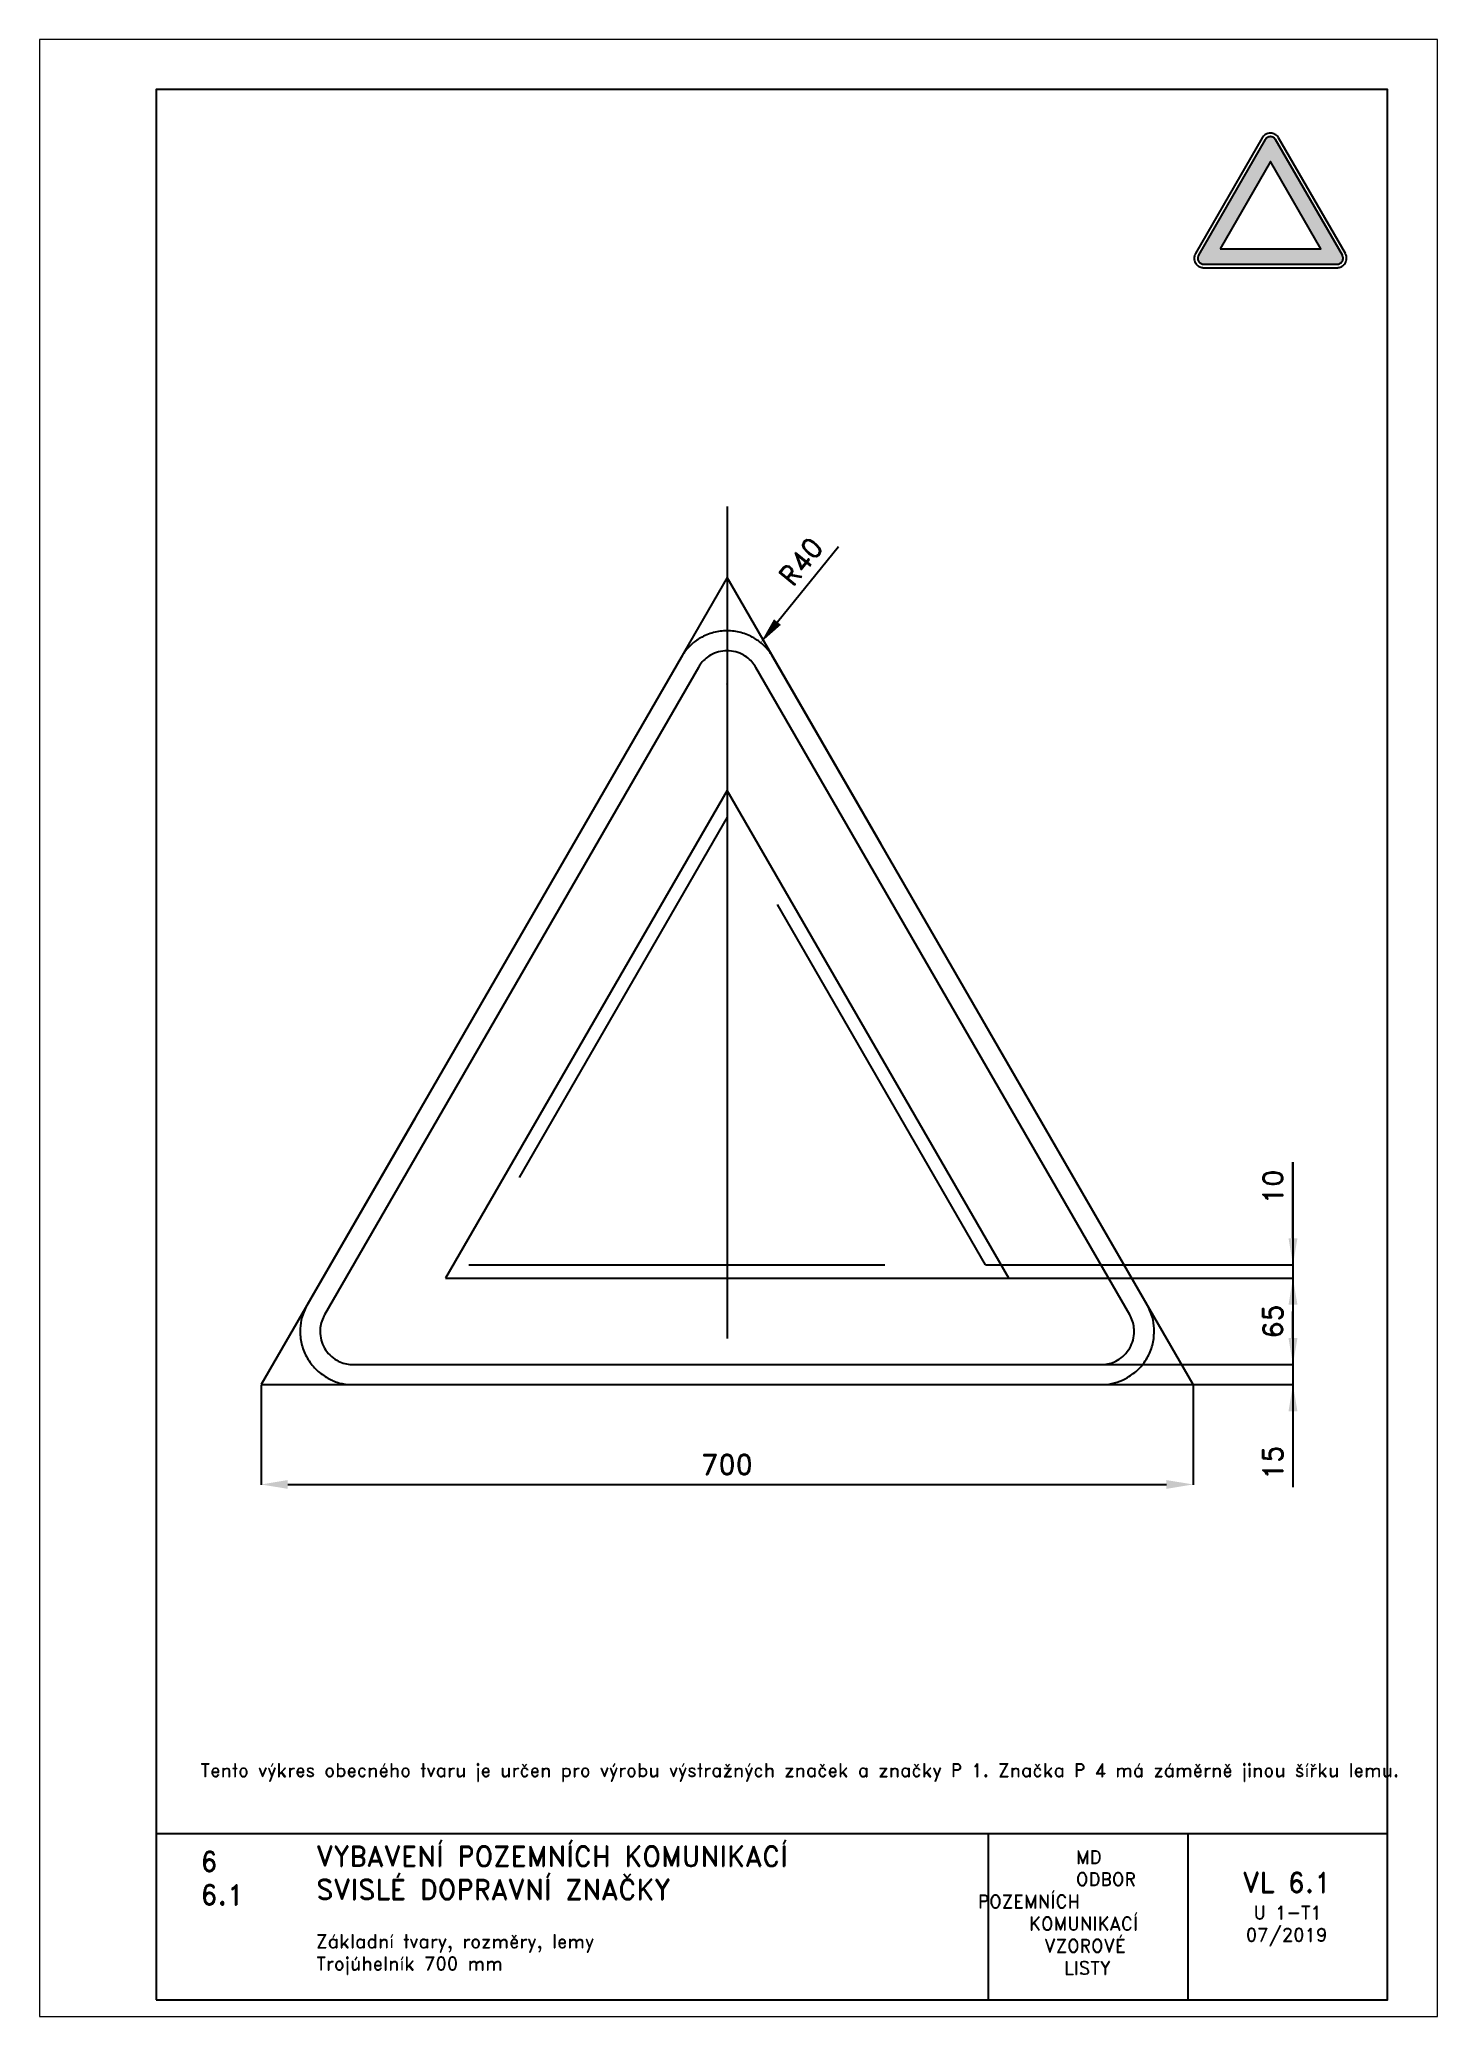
# Paper-space layout 'U 1-T1-Trojúhelník (700)' of a CAD drawing. Header units: millimetres. Extents: x 0 to 210, y 0 to 297.
# The model-space entities are those that its viewports show. They can reach past a viewport. Long polylines and large blocks are cut down to what shows.
import ezdxf

# ---------------------------------------------------------------- set-up
doc = ezdxf.new("R2010")
doc.units = ezdxf.units.MM
doc.header["$LTSCALE"] = 5
doc.linetypes.add('ČERCHOVANÁX2', pattern=[2, 1, -0.5, 0, -0.5])
doc.linetypes.add('ČÁRKOVANÁX2', pattern=[1.5, 1, -0.5])
for name, color, linetype in [('Kóty', 2, 'Continuous'), ('Rozpiska', 7, 'Continuous'), ('Značka', 7, 'Continuous')]:
    doc.layers.add(name, color=color, linetype=linetype)
doc.layers.add('Rámeček', color=6, linetype='Continuous', plot=False)
doc.styles.get("Standard").update_dxf_attribs({"font": 'romand.shx', "height": 15})
doc.dimstyles.get("Standard").update_dxf_attribs({"dimtxt": 15, "dimasz": 20, "dimexe": 0.18, "dimexo": 0.0625, "dimgap": 7.5, "dimtad": 1, "dimdec": 0, "dimzin": 0, "dimdsep": 46, "dimtxsty": 'Standard', "dimcen": 0.09, "dimadec": 0, "dimazin": 0, "dimtfac": 1, "dimtdec": 0, "dimtofl": 0, "dimtmove": 0, "dimatfit": 3, "dimfxl": 1, "dimtolj": 1, "dimtzin": 0, "dimarcsym": 0})

# ---------------------------------------------------------------- blocks, each defined once
blk = doc.blocks.new('*D0')
at = {"layer": 'Defpoints', "color": 0, "transparency": 16777216}
for p in [(-29.3, 0), (670.7, 0), (670.7, -75)]:
    blk.add_point(p, dxfattribs=at)
at = {"layer": 'Kóty', "color": 0, "lineweight": -2, "transparency": 16777216}
for p, q in [((-29.3, -0.1), (-29.3, -75.2)), ((670.7, -0.1), (670.7, -75.2)), ((-9.3, -75), (650.7, -75))]:
    blk.add_line(p, q, dxfattribs=at)
at = {"layer": 'Kóty', "color": 0, "transparency": 16777216}
for points in [[(-9.3, -71.7), (-9.3, -78.3), (-29.3, -75)], [(650.7, -71.7), (650.7, -78.3), (670.7, -75)]]:
    blk.add_solid(points, dxfattribs=at)
at = {"layer": 'Kóty', "color": 0, "transparency": 16777216, "insert": (320.7, -60), "char_height": 15, "attachment_point": 5}
blk.add_mtext('\\A1;700', dxfattribs=at)
blk = doc.blocks.new('*D1')
at = {"layer": 'Defpoints', "color": 0, "transparency": 16777216}
for p in [(345.9, 557.3), (320.7, 526.2)]:
    blk.add_point(p, dxfattribs=at)
at = {"layer": 'Kóty', "color": 0, "lineweight": -2, "transparency": 16777216}
for p, q in [((404.4, 629.4), (358.5, 572.8)), ((320.6, 526.2), (320.8, 526.2)), ((320.7, 526.1), (320.7, 526.3))]:
    blk.add_line(p, q, dxfattribs=at)
at = {"layer": 'Kóty', "color": 0, "transparency": 16777216}
blk.add_solid([(355.9, 574.9), (361.1, 570.7), (345.9, 557.3)], dxfattribs=at)
at = {"layer": 'Kóty', "color": 0, "transparency": 16777216, "insert": (376.1, 618.3), "char_height": 15, "attachment_point": 5, "rotation": 50.9702}
blk.add_mtext('\\A1;R40', dxfattribs=at)
blk = doc.blocks.new('*D2')
at = {"layer": 'Defpoints', "color": 0, "transparency": 16777216}
for p in [(514.8, 90), (745.7, 90), (532.2, 80)]:
    blk.add_point(p, dxfattribs=at)
at = {"layer": 'Kóty', "color": 0, "lineweight": -2, "transparency": 16777216}
for p, q in [((745.7, 110), (745.7, 167.1)), ((514.9, 90), (745.9, 90)), ((532.2, 80), (745.9, 80)), ((745.7, 60), (745.7, 40))]:
    blk.add_line(p, q, dxfattribs=at)
at = {"layer": 'Kóty', "color": 0, "transparency": 16777216}
for points in [[(742.4, 110), (749.1, 110), (745.7, 90)], [(742.4, 60), (749.1, 60), (745.7, 80)]]:
    blk.add_solid(points, dxfattribs=at)
at = {"layer": 'Kóty', "color": 0, "transparency": 16777216, "insert": (730.7, 148.6), "char_height": 15, "attachment_point": 5, "rotation": 90}
blk.add_mtext('\\A1;10', dxfattribs=at)
blk = doc.blocks.new('*D3')
at = {"layer": 'Defpoints', "color": 0, "transparency": 16777216}
for p in [(532.2, 80), (601.4, 15), (745.7, 15)]:
    blk.add_point(p, dxfattribs=at)
at = {"layer": 'Kóty', "color": 0, "lineweight": -2, "transparency": 16777216}
for p, q in [((532.2, 80), (745.9, 80)), ((745.7, 60), (745.7, 35)), ((601.5, 15), (745.9, 15))]:
    blk.add_line(p, q, dxfattribs=at)
at = {"layer": 'Kóty', "color": 0, "transparency": 16777216}
for points in [[(742.4, 60), (749.1, 60), (745.7, 80)], [(742.4, 35), (749.1, 35), (745.7, 15)]]:
    blk.add_solid(points, dxfattribs=at)
at = {"layer": 'Kóty', "color": 0, "transparency": 16777216, "insert": (730.7, 47.5), "char_height": 15, "attachment_point": 5, "rotation": 90}
blk.add_mtext('\\A1;65', dxfattribs=at)

msp = doc.modelspace()

# ---------------------------------------------------------------- linework, layer by layer
at = {"layer": 'Kóty'}
for p, q in [((745.7, 167.1), (745.7, -77.1)), ((745.7, 35), (745.7, 55)), ((601.5, 15), (745.9, 15)), ((601.5, 0), (745.9, 0))]:
    msp.add_line(p, q, dxfattribs=at)
for points in [[(742.4, 35), (749.1, 35), (745.7, 15)], [(742.4, -20), (749.1, -20), (745.7, 0)]]:
    msp.add_solid(points, dxfattribs=at)
at = {"layer": 'Značka', "color": 6, "linetype": 'ČERCHOVANÁX2', "lineweight": 25, "ltscale": 5}
msp.add_line((320.7, 659.7), (320.7, -30.3), dxfattribs=at)
at = {"layer": 'Značka', "color": 6, "linetype": 'ČÁRKOVANÁX2', "ltscale": 2.5}
for points in [[(-29.3, 0), (670.7, 0), (320.7, 606.2), (-29.3, 0)], [(126.6, 90), (514.8, 90), (320.7, 426.2), (126.6, 90)]]:
    msp.add_lwpolyline(points, dxfattribs=at)
at = {"layer": 'Značka', "color": 5}
msp.add_lwpolyline([(636.1, 60), (355.4, 546.2), (354.2, 548, 0.010748), (353.1, 549.7, 0.055787), (347.5, 556, 0.055952), (340.7, 560.9, 0.069535), (331.1, 564.9, 0.06982), (320.7, 566.2, 0.069515), (310.4, 564.9, 0.06769), (300.7, 560.9, 0.055917), (293.9, 556, 0.061156), (288.4, 549.7, 0.012245), (287.2, 548), (286.1, 546.2), (5.4, 60, 0.003581), (4.4, 58.1, 0.010746), (3.5, 56.3, 0.055803), (0.8, 48.4, 0.055981), (0, 40, 0.069551), (1.3, 29.6, 0.069763), (5.4, 20, 0.069485), (11.7, 11.7, 0.067763), (20, 5.4, 0.055971), (27.6, 1.8, 0.06116), (35.8, 0.2, 0.012257), (37.9, 0.1, 0.004086), (40, 0), (601.4, 0, 0.003587), (603.5, 0.1, 0.010761), (605.6, 0.2, 0.055856), (613.8, 1.9, 0.055985), (621.4, 5.4, 0.069555), (629.8, 11.7, 0.069802), (636.1, 20, 0.069501), (640.1, 29.6, 0.067774), (641.4, 40, 0.055925), (640.6, 48.4, 0.060933), (638, 56.3), (637.1, 58.2), (636.1, 60)], format="xyb", dxfattribs=at)
at = {"layer": 'Značka', "color": 1}
msp.add_lwpolyline([(18.3, 52.5, 0.003588), (17.7, 51.3, 0.010769), (17.2, 50.2, 0.055834), (15.5, 45.2, 0.055949), (15, 40, 0.069516), (15.8, 33.5, 0.069807), (18.3, 27.5, 0.069513), (22.3, 22.3, 0.067668), (27.5, 18.3, 0.055929), (32.3, 16.2, 0.061282), (37.4, 15.1, 0.012296), (38.7, 15, 0.004099), (40, 15), (601.4, 15, 0.003598), (602.7, 15, 0.010797), (604, 15.1, 0.055963), (609.2, 16.2, 0.055952), (613.9, 18.3, 0.069478), (619.1, 22.3, 0.069776), (623.1, 27.5, 0.069504), (625.6, 33.5, 0.067802), (626.4, 40, 0.055936), (625.9, 45.2, 0.060907), (624.3, 50.2), (623.7, 51.3), (623.1, 52.5), (342.4, 538.7), (341.7, 539.8), (340.9, 540.9, 0.055606), (337.5, 544.8, 0.055991), (333.2, 547.9, 0.069639), (327.2, 550.4, 0.069765), (320.7, 551.2, 0.06948), (314.2, 550.4, 0.067793), (308.2, 547.9, 0.055954), (303.9, 544.8, 0.060979), (300.5, 540.9, 0.012207), (299.8, 539.8), (299.1, 538.7), (18.3, 52.5)], format="xyb", dxfattribs=at)
msp.add_lwpolyline([(109.3, 80), (532.2, 80), (320.7, 446.2), (109.3, 80)], dxfattribs=at)

# ---------------------------------------------------------------- texts
at = {"layer": 'Kóty', "insert": (730.7, -58.6), "char_height": 15, "attachment_point": 5, "rotation": 90}
msp.add_mtext('\\A1;15', dxfattribs=at)

# ---------------------------------------------------------------- dimensions: what is measured, and where the dimension line sits
at = {"layer": 'Kóty'}
dim = msp.add_radius_dim(center=(320.7, 526.2), mpoint=(345.9, 557.3), dimstyle='Standard', dxfattribs=at)
dim.commit()
dim.dimension.update_dxf_attribs({"geometry": '*D1', "text_midpoint": (376.1, 618.3)})
for base, p2, picture, middle in [((745.7, 90), (514.8, 90), '*D2', (730.7, 148.6)), ((745.7, 15), (601.4, 15), '*D3', (730.7, 47.5))]:
    dim = msp.add_linear_dim(base=base, p1=(532.2, 80), p2=p2, angle=90, dimstyle='Standard', dxfattribs=at)
    dim.commit()
    dim.dimension.update_dxf_attribs({"geometry": picture, "text_midpoint": middle})
dim = msp.add_linear_dim(base=(670.7, -75), p1=(-29.3, 0), p2=(670.7, 0), dimstyle='Standard', dxfattribs=at)
dim.commit()
dim.dimension.update_dxf_attribs({"geometry": '*D0', "text_midpoint": (320.7, -60)})

psp = doc.layouts.new('U 1-T1-Trojúhelník (700)')

# ---------------------------------------------------------------- hatches: boundary and pattern name
at = {"layer": 'Značka'}
h = psp.add_hatch(color=10, dxfattribs=at)
h.dxf.hatch_style = 1
edge = h.paths.add_edge_path()
edge.add_arc((176.98, 263.05), 3.26, 151.7485, 152.5707)
edge.add_arc((175.05, 264.05), 1.09, 152.5764, 155.0445)
edge.add_arc((174.82, 264.16), 0.836, 155.2247, 168.0076)
edge.add_arc((174.83, 264.16), 0.84, 167.9579, 180.767)
edge.add_arc((174.83, 264.14), 0.843, 179.1155, 195.0219)
edge.add_arc((174.83, 264.13), 0.839, 194.9471, 210.9197)
edge.add_arc((174.84, 264.11), 0.842, 209.2174, 225.1231)
edge.add_arc((174.86, 264.13), 0.867, 225.0705, 240.5553)
edge.add_arc((174.87, 264.1), 0.842, 238.942, 251.7467)
edge.add_arc((174.85, 264.02), 0.762, 251.6848, 265.7121)
edge.add_arc((174.88, 264.21), 0.951, 264.6966, 267.5145)
edge.add_arc((174.96, 266.11), 2.85, 267.5119, 268.4514)
edge.add_line((174.88, 263.26), (194.93, 263.26))
edge.add_arc((194.84, 266.5), 3.25, 271.72, 272.5446)
edge.add_arc((194.93, 264.34), 1.08, 272.5405, 275.0149)
edge.add_arc((194.95, 264.09), 0.834, 275.2034, 288.0157)
edge.add_arc((194.95, 264.1), 0.84, 287.9668, 300.7765)
edge.add_arc((194.97, 264.11), 0.844, 299.1259, 315.0235)
edge.add_arc((194.97, 264.11), 0.84, 314.9471, 330.9127)
edge.add_arc((194.98, 264.13), 0.842, 329.2142, 345.1178)
edge.add_arc((194.96, 264.14), 0.865, 345.0636, 360.579)
edge.add_arc((194.98, 264.16), 0.842, 358.9686, 371.7748)
edge.add_arc((195.06, 264.18), 0.766, 11.7194, 25.6612)
edge.add_line((195.75, 264.51), (195.73, 264.55))
edge.add_line((195.73, 264.55), (195.71, 264.6))
edge.add_line((195.71, 264.6), (185.68, 281.96))
edge.add_line((185.68, 281.96), (185.66, 282))
edge.add_line((185.66, 282), (185.63, 282.04))
edge.add_arc((184.94, 281.55), 0.84, 35.2444, 47.9752)
edge.add_arc((184.94, 281.55), 0.839, 47.931, 60.7498)
edge.add_arc((184.92, 281.56), 0.842, 59.1014, 75.0357)
edge.add_arc((184.92, 281.57), 0.84, 74.9565, 90.9197)
edge.add_arc((184.9, 281.56), 0.843, 89.2173, 105.1155)
edge.add_arc((184.9, 281.54), 0.865, 105.0587, 120.572)
edge.add_arc((184.87, 281.55), 0.841, 118.969, 131.7794)
edge.add_arc((184.82, 281.61), 0.766, 131.7098, 145.668)
edge.add_arc((184.97, 281.48), 0.958, 144.6563, 147.4538)
edge.add_line((184.16, 282), (184.13, 281.96))
edge.add_line((184.13, 281.96), (174.11, 264.6))
h.paths.add_polyline_path([(177.36, 265.58), (192.46, 265.58), (184.91, 278.66)], flags=16)

# ---------------------------------------------------------------- linework, layer by layer
at = {"layer": 'Rozpiska', "color": 7}
for p, q in [((17.5, 27.5), (202.5, 27.5)), ((142.5, 27.5), (142.5, 2.5)), ((172.5, 27.5), (172.5, 2.5))]:
    psp.add_line(p, q, dxfattribs=at)
psp.add_lwpolyline([(17.5, 2.5), (202.5, 2.5), (202.5, 289.5), (17.5, 289.5)], close=True, dxfattribs=at)
at = {"layer": 'Značka', "color": 7}
psp.add_lwpolyline([(196.17, 264.86), (186.14, 282.23), (186.1, 282.29, 0.010748), (186.06, 282.35, 0.055787), (185.86, 282.58, 0.055952), (185.62, 282.75, 0.069535), (185.28, 282.9, 0.06982), (184.91, 282.94, 0.069515), (184.54, 282.9, 0.06769), (184.19, 282.75, 0.055917), (183.95, 282.58, 0.061156), (183.75, 282.35, 0.012245), (183.71, 282.29), (183.67, 282.23), (173.64, 264.86, 0.003581), (173.61, 264.8, 0.010746), (173.58, 264.73, 0.055803), (173.48, 264.45, 0.055981), (173.45, 264.15, 0.069551), (173.5, 263.78, 0.069763), (173.64, 263.43, 0.069485), (173.87, 263.14, 0.067763), (174.17, 262.91, 0.055971), (174.44, 262.79, 0.06116), (174.73, 262.73, 0.012257), (174.81, 262.72, 0.004086), (174.88, 262.72), (194.93, 262.72, 0.003587), (195.01, 262.72, 0.010761), (195.08, 262.73, 0.055856), (195.37, 262.79, 0.055985), (195.65, 262.91, 0.069555), (195.94, 263.14, 0.069802), (196.17, 263.43, 0.069501), (196.31, 263.78, 0.067774), (196.36, 264.15, 0.055925), (196.33, 264.45, 0.060933), (196.24, 264.73), (196.2, 264.8), (196.17, 264.86)], format="xyb", dxfattribs=at)
at = {"layer": 'Značka', "color": 10}
psp.add_lwpolyline([(174.11, 264.6, 0.003588), (174.09, 264.55, 0.010769), (174.07, 264.51, 0.055834), (174.01, 264.34, 0.055949), (173.99, 264.15, 0.069516), (174.02, 263.92, 0.069807), (174.11, 263.7, 0.069513), (174.25, 263.52, 0.067668), (174.43, 263.38, 0.055929), (174.61, 263.3, 0.061282), (174.79, 263.26, 0.012296), (174.83, 263.26, 0.004099), (174.88, 263.26), (194.93, 263.26, 0.003598), (194.98, 263.26, 0.010797), (195.03, 263.26, 0.055963), (195.21, 263.3, 0.055952), (195.38, 263.38, 0.069478), (195.57, 263.52, 0.069776), (195.71, 263.7, 0.069504), (195.8, 263.92, 0.067802), (195.83, 264.15, 0.055936), (195.81, 264.34, 0.060907), (195.75, 264.51), (195.73, 264.55), (195.71, 264.6), (185.68, 281.96), (185.66, 282), (185.63, 282.04, 0.055606), (185.51, 282.18, 0.055991), (185.35, 282.29, 0.069639), (185.14, 282.38, 0.069765), (184.91, 282.41, 0.06948), (184.68, 282.38, 0.067793), (184.46, 282.29, 0.055954), (184.31, 282.18, 0.060979), (184.18, 282.04, 0.012207), (184.16, 282), (184.13, 281.96), (174.11, 264.6)], format="xyb", dxfattribs=at)
psp.add_lwpolyline([(177.36, 265.58), (192.46, 265.58), (184.91, 278.66), (177.36, 265.58)], dxfattribs=at)

# ---------------------------------------------------------------- texts
at = {"layer": 'Rozpiska', "color": 7, "attachment_point": 1}
for s, width, insert, char_height in [('Tento výkres obecného tvaru je určen pro výrobu výstražných značek a značky P 1. Značka P 4 má záměrně jinou šířku lemu.{\\H1.83333x; }', 172.0486, (24.17, 37.99), 2), ('6', 149.0422, (24.17, 24.77), 3), ('{\\C6;VYBAVENÍ POZEMNÍCH KOMUNIKACÍ\\P}SVISLÉ DOPRAVNÍ ZNAČKY{\\H1.34524x; }', 149.0422, (41.56, 25.56), 3), ('\\pi14.7414;{\\C6;MD\\P\\pi2.36044;}ODBOR POZEMNÍCH{\\H1.57143x; }\\P\\pi7.69378;KOMUNIKACÍ{\\H1.5x; }\\P\\pi9.97949;{\\C6;VZOROVÉ\\H1.47619x; \\H0.67742x;\\P\\pi12.93187;LISTY\\H1.26984x; }', 33.1018, (140.95, 24.95), 2), ('\\pi1.03113;{\\H1.5x;\\C6;VL 6.1\\P\\pi2.69777;\\H0.66667x;U 1-T1\\H1.66666x; \\H0.6x;\\P\\pi1.5549;07/2019\\H1.80159x; }', 16.0623, (179.66, 21.61), 2), ('6.1', 149.0422, (24.17, 19.78), 3), ('{\\C6;Základní tvary, rozměry, lemy\\P}Trojúhelník 700 mm{\\H1.83333x; }', 149.0422, (41.56, 12.29), 2)]:
    psp.add_mtext_dynamic_manual_height_columns(s, width=width, gutter_width=100, heights=[0], dxfattribs=dict(at, insert=insert, char_height=char_height))

# ---------------------------------------------------------------- viewports
at = {"layer": 'Rámeček'}
psp.add_viewport(center=(105, 148.5), size=(210, 297), view_center_point=(329.26, 267.88), view_height=1485, dxfattribs=at)

doc.saveas('drawing.dxf')
